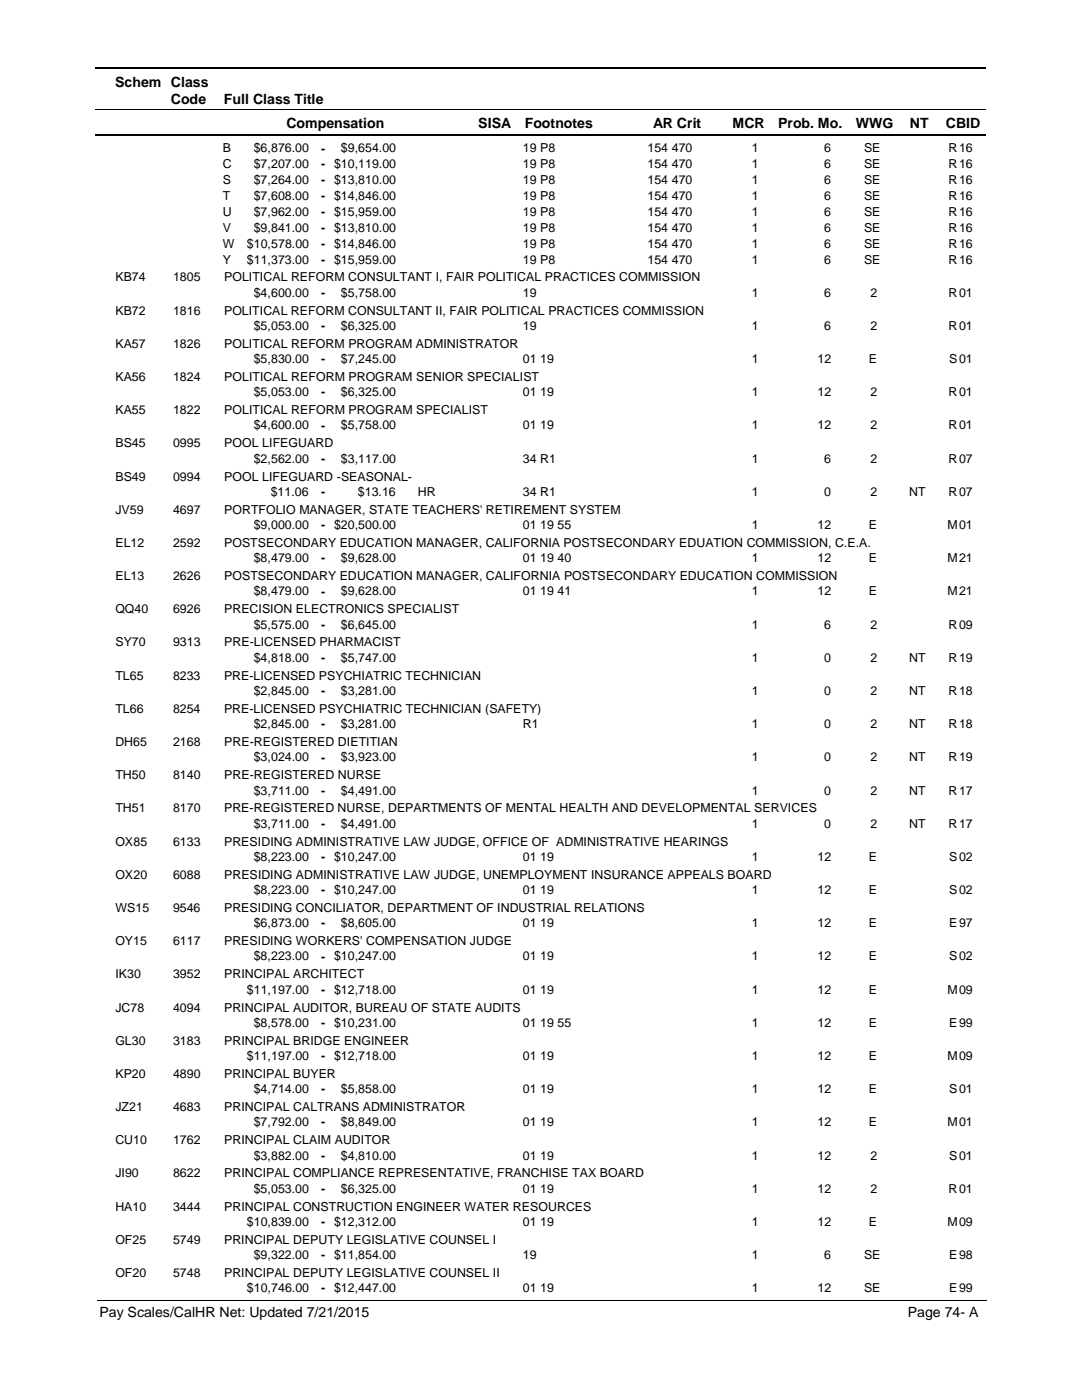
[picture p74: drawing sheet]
<svg xmlns="http://www.w3.org/2000/svg" width="216mm" height="279mm" viewBox="0 0 216 279" stroke-linecap="round" stroke-linejoin="round" font-family="sans-serif">
<defs><g id="words">
<g font-size="2.8">
<text x="23" y="17.3">Schem Class</text>
<text x="34.1" y="20.7">Code</text>
<text x="44.7" y="20.7">Full Class Title</text>
<text x="57.2" y="25.6">Compensation</text>
<text x="95.4" y="25.6">SISA</text>
<text x="104.7" y="25.6">Footnotes</text>
<text x="130.3" y="25.6">AR Crit</text>
<text x="146.2" y="25.6">MCR</text>
<text x="155.3" y="25.6">Prob. Mo.</text>
<text x="170.8" y="25.6">WWG</text>
<text x="181.5" y="25.6">NT</text>
<text x="188.7" y="25.6">CBID</text>
<text x="19.9" y="262.9">Pay Scales/CalHR Net: Updated 7/21/2015</text>
<text x="181.1" y="262.9">Page 74- A</text>
</g>
<g font-size="2.5">
<text x="44.5" y="33.6">C</text>
<text x="44.5" y="30.4">B</text>
<text x="50.6" y="30.4">$6,876.00</text>
<text x="50.6" y="33.6">$7,207.00</text>
<text x="64.1" y="30.4">-</text>
<text x="64.1" y="33.6">- $10,119.00</text>
<text x="68" y="30.4">$9,654.00</text>
<text x="104.3" y="30.4">19 P8</text>
<text x="104.3" y="33.6">19 P8</text>
<text x="129.2" y="30.4">154 470</text>
<text x="129.2" y="33.6">154 470</text>
<text x="150" y="30.4">1</text>
<text x="150" y="33.6">1</text>
<text x="164.5" y="30.4">6</text>
<text x="164.5" y="33.6">6</text>
<text x="172.4" y="30.4">SE</text>
<text x="172.4" y="33.6">SE</text>
<text x="189.3" y="30.4">R</text>
<text x="189.3" y="33.6">R</text>
<text x="191.4" y="30.4">16</text>
<text x="191.4" y="33.6">16</text>
<text x="44.5" y="36.8">S</text>
<text x="44.5" y="39.9">T</text>
<text x="50.6" y="36.8">$7,264.00</text>
<text x="50.6" y="39.9">$7,608.00</text>
<text x="64.1" y="36.8">- $13,810.00</text>
<text x="64.1" y="40">- $14,846.00</text>
<text x="104.3" y="36.8">19 P8</text>
<text x="104.3" y="39.9">19 P8</text>
<text x="129.2" y="36.8">154 470</text>
<text x="129.2" y="39.9">154 470</text>
<text x="150" y="36.8">1</text>
<text x="150" y="39.9">1</text>
<text x="164.5" y="36.8">6</text>
<text x="164.5" y="39.9">6</text>
<text x="172.4" y="36.8">SE</text>
<text x="172.4" y="39.9">SE</text>
<text x="189.3" y="36.8">R</text>
<text x="189.3" y="39.9">R</text>
<text x="191.4" y="36.8">16</text>
<text x="191.4" y="39.9">16</text>
<text x="44.5" y="43.1">U</text>
<text x="44.5" y="46.3">V</text>
<text x="50.6" y="43.1">$7,962.00</text>
<text x="50.6" y="46.3">$9,841.00</text>
<text x="64.1" y="43.1">- $15,959.00</text>
<text x="64.1" y="46.3">- $13,810.00</text>
<text x="104.3" y="46.3">19 P8</text>
<text x="104.3" y="43.1">19 P8</text>
<text x="129.2" y="46.3">154 470</text>
<text x="129.2" y="43.1">154 470</text>
<text x="150" y="46.3">1</text>
<text x="150" y="43.1">1</text>
<text x="164.5" y="43.1">6</text>
<text x="164.5" y="46.3">6</text>
<text x="172.4" y="46.3">SE</text>
<text x="172.4" y="43.1">SE</text>
<text x="189.3" y="46.3">R</text>
<text x="189.3" y="43.1">R</text>
<text x="191.4" y="43.1">16</text>
<text x="191.4" y="46.3">16</text>
<text x="44.5" y="49.4">W</text>
<text x="44.5" y="52.6">Y</text>
<text x="49.3" y="49.4">$10,578.00</text>
<text x="49.3" y="52.6">$11,373.00</text>
<text x="64.1" y="49.5">- $14,846.00</text>
<text x="64.1" y="52.6">- $15,959.00</text>
<text x="104.3" y="52.6">19 P8</text>
<text x="104.3" y="49.4">19 P8</text>
<text x="129.2" y="52.6">154 470</text>
<text x="129.2" y="49.4">154 470</text>
<text x="150" y="52.6">1</text>
<text x="150" y="49.4">1</text>
<text x="164.5" y="49.4">6</text>
<text x="164.5" y="52.6">6</text>
<text x="172.4" y="52.6">SE</text>
<text x="172.4" y="49.4">SE</text>
<text x="189.3" y="52.6">R</text>
<text x="189.3" y="49.4">R</text>
<text x="191.4" y="49.4">16</text>
<text x="191.4" y="52.6">16</text>
<text x="23" y="56.2">KB74</text>
<text x="34.5" y="56.2">1805</text>
<text x="44.7" y="56.2">POLITICAL REFORM CONSULTANT I, FAIR POLITICAL PRACTICES COMMISSION</text>
<text x="50.6" y="59.2">$4,600.00</text>
<text x="64.1" y="59.2">-</text>
<text x="68" y="59.2">$5,758.00</text>
<text x="104.3" y="59.2">19</text>
<text x="150" y="59.2">1</text>
<text x="164.5" y="59.2">6</text>
<text x="173.7" y="59.2">2</text>
<text x="189.3" y="59.2">R</text>
<text x="191.4" y="59.2">01</text>
<text x="23" y="62.8">KB72</text>
<text x="34.5" y="62.8">1816</text>
<text x="44.7" y="62.8">POLITICAL REFORM CONSULTANT II, FAIR POLITICAL PRACTICES COMMISSION</text>
<text x="50.6" y="65.8">$5,053.00</text>
<text x="64.1" y="65.9">-</text>
<text x="68" y="65.8">$6,325.00</text>
<text x="104.3" y="65.8">19</text>
<text x="150" y="65.8">1</text>
<text x="164.5" y="65.8">6</text>
<text x="173.7" y="65.8">2</text>
<text x="189.3" y="65.8">R</text>
<text x="191.4" y="65.8">01</text>
<text x="23" y="69.4">KA57</text>
<text x="34.5" y="69.4">1826</text>
<text x="44.7" y="69.4">POLITICAL REFORM PROGRAM ADMINISTRATOR</text>
<text x="23" y="76.1">KA56</text>
<text x="34.5" y="76.1">1824</text>
<text x="44.7" y="76.1">POLITICAL REFORM PROGRAM SENIOR SPECIALIST</text>
<text x="50.6" y="72.5">$5,830.00</text>
<text x="64.1" y="72.5">-</text>
<text x="68" y="72.5">$7,245.00</text>
<text x="104.3" y="72.5">01 19</text>
<text x="150" y="72.5">1</text>
<text x="163.1" y="72.5">12</text>
<text x="173.4" y="72.5">E</text>
<text x="189.4" y="72.5">S</text>
<text x="191.4" y="72.5">01</text>
<text x="23" y="82.7">KA55</text>
<text x="34.5" y="82.7">1822</text>
<text x="44.7" y="82.7">POLITICAL REFORM PROGRAM SPECIALIST</text>
<text x="50.6" y="79.1">$5,053.00</text>
<text x="64.1" y="79.1">-</text>
<text x="68" y="79.1">$6,325.00</text>
<text x="104.3" y="79.1">01 19</text>
<text x="150" y="79.1">1</text>
<text x="163.1" y="79.1">12</text>
<text x="173.7" y="79.1">2</text>
<text x="189.3" y="79.1">R</text>
<text x="191.4" y="79.1">01</text>
<text x="23" y="89.3">BS45</text>
<text x="34.5" y="89.3">0995</text>
<text x="44.7" y="89.3">POOL LIFEGUARD</text>
<text x="50.6" y="85.7">$4,600.00</text>
<text x="64.1" y="85.7">-</text>
<text x="68" y="85.7">$5,758.00</text>
<text x="104.3" y="85.7">01 19</text>
<text x="150" y="85.7">1</text>
<text x="163.1" y="85.7">12</text>
<text x="173.7" y="85.7">2</text>
<text x="189.3" y="85.7">R</text>
<text x="191.4" y="85.7">01</text>
<text x="23" y="95.9">BS49</text>
<text x="34.5" y="95.9">0994</text>
<text x="44.7" y="95.9">POOL LIFEGUARD -SEASONAL-</text>
<text x="50.6" y="92.4">$2,562.00</text>
<text x="64.1" y="92.4">-</text>
<text x="68" y="92.4">$3,117.00</text>
<text x="104.3" y="92.4">34 R1</text>
<text x="150" y="92.4">1</text>
<text x="164.5" y="92.4">6</text>
<text x="173.7" y="92.4">2</text>
<text x="189.3" y="92.4">R</text>
<text x="191.4" y="92.4">07</text>
<text x="54" y="99">$11.06</text>
<text x="64.1" y="99">-</text>
<text x="71.4" y="99">$13.16</text>
<text x="83.4" y="99">HR</text>
<text x="104.3" y="99">34 R1</text>
<text x="150" y="99">1</text>
<text x="164.5" y="99">0</text>
<text x="173.7" y="99">2</text>
<text x="181.4" y="99">NT</text>
<text x="189.3" y="99">R</text>
<text x="191.4" y="99">07</text>
<text x="23" y="102.5">JV59</text>
<text x="34.5" y="102.5">4697</text>
<text x="44.7" y="102.5">PORTFOLIO MANAGER, STATE TEACHERS' RETIREMENT SYSTEM</text>
<text x="50.6" y="105.6">$9,000.00</text>
<text x="64.1" y="105.6">- $20,500.00</text>
<text x="104.3" y="105.6">01 19 55</text>
<text x="150" y="105.6">1</text>
<text x="163.1" y="105.6">12</text>
<text x="173.4" y="105.6">E</text>
<text x="189.1" y="105.6">M</text>
<text x="191.4" y="105.6">01</text>
<text x="23" y="109.2">EL12</text>
<text x="34.5" y="109.2">2592</text>
<text x="44.7" y="109.2">POSTSECONDARY EDUCATION MANAGER, CALIFORNIA POSTSECONDARY EDUATION COMMISSION, C.E.A.</text>
<text x="50.6" y="112.2">$8,479.00</text>
<text x="64.1" y="112.2">-</text>
<text x="68" y="112.2">$9,628.00</text>
<text x="104.3" y="112.2">01 19 40</text>
<text x="150" y="112.2">1</text>
<text x="163.1" y="112.2">12</text>
<text x="173.4" y="112.2">E</text>
<text x="189.1" y="112.2">M</text>
<text x="191.4" y="112.2">21</text>
<text x="23" y="115.8">EL13</text>
<text x="34.5" y="115.8">2626</text>
<text x="44.7" y="115.8">POSTSECONDARY EDUCATION MANAGER, CALIFORNIA POSTSECONDARY EDUCATION COMMISSION</text>
<text x="50.6" y="118.8">$8,479.00</text>
<text x="64.1" y="118.9">-</text>
<text x="68" y="118.8">$9,628.00</text>
<text x="104.3" y="118.8">01 19 41</text>
<text x="150" y="118.8">1</text>
<text x="163.1" y="118.8">12</text>
<text x="173.4" y="118.8">E</text>
<text x="189.1" y="118.8">M</text>
<text x="191.4" y="118.8">21</text>
<text x="23" y="122.4">QQ40</text>
<text x="34.5" y="122.4">6926</text>
<text x="44.7" y="122.4">PRECISION ELECTRONICS SPECIALIST</text>
<text x="50.6" y="125.5">$5,575.00</text>
<text x="64.1" y="125.5">-</text>
<text x="68" y="125.5">$6,645.00</text>
<text x="150" y="125.5">1</text>
<text x="164.5" y="125.5">6</text>
<text x="173.7" y="125.5">2</text>
<text x="189.3" y="125.5">R</text>
<text x="191.4" y="125.5">09</text>
<text x="23" y="129">SY70</text>
<text x="34.5" y="129">9313</text>
<text x="44.7" y="129">PRE-LICENSED PHARMACIST</text>
<text x="23" y="135.7">TL65</text>
<text x="34.5" y="135.7">8233</text>
<text x="44.7" y="135.7">PRE-LICENSED PSYCHIATRIC TECHNICIAN</text>
<text x="50.6" y="132.1">$4,818.00</text>
<text x="64.1" y="132.1">-</text>
<text x="68" y="132.1">$5,747.00</text>
<text x="150" y="132.1">1</text>
<text x="164.5" y="132.1">0</text>
<text x="173.7" y="132.1">2</text>
<text x="181.4" y="132.1">NT</text>
<text x="189.3" y="132.1">R</text>
<text x="191.4" y="132.1">19</text>
<text x="23" y="142.3">TL66</text>
<text x="34.5" y="142.3">8254</text>
<text x="44.7" y="142.3">PRE-LICENSED PSYCHIATRIC TECHNICIAN (SAFETY)</text>
<text x="50.6" y="138.7">$2,845.00</text>
<text x="64.1" y="138.7">-</text>
<text x="68" y="138.7">$3,281.00</text>
<text x="150" y="138.7">1</text>
<text x="164.5" y="138.7">0</text>
<text x="173.7" y="138.7">2</text>
<text x="181.4" y="138.7">NT</text>
<text x="189.3" y="138.7">R</text>
<text x="191.4" y="138.7">18</text>
<text x="23" y="148.9">DH65</text>
<text x="34.5" y="148.9">2168</text>
<text x="44.7" y="148.9">PRE-REGISTERED DIETITIAN</text>
<text x="50.6" y="145.3">$2,845.00</text>
<text x="64.1" y="145.3">-</text>
<text x="68" y="145.3">$3,281.00</text>
<text x="104.3" y="145.3">R1</text>
<text x="150" y="145.3">1</text>
<text x="164.5" y="145.3">0</text>
<text x="173.7" y="145.3">2</text>
<text x="181.4" y="145.3">NT</text>
<text x="189.3" y="145.3">R</text>
<text x="191.4" y="145.3">18</text>
<text x="23" y="155.5">TH50</text>
<text x="34.5" y="155.5">8140</text>
<text x="44.7" y="155.5">PRE-REGISTERED NURSE</text>
<text x="50.6" y="152">$3,024.00</text>
<text x="64.1" y="152">-</text>
<text x="68" y="152">$3,923.00</text>
<text x="150" y="152">1</text>
<text x="164.5" y="152">0</text>
<text x="173.7" y="152">2</text>
<text x="181.4" y="152">NT</text>
<text x="189.3" y="152">R</text>
<text x="191.4" y="152">19</text>
<text x="50.6" y="158.6">$3,711.00</text>
<text x="64.1" y="158.6">-</text>
<text x="68" y="158.6">$4,491.00</text>
<text x="150" y="158.6">1</text>
<text x="164.5" y="158.6">0</text>
<text x="173.7" y="158.6">2</text>
<text x="181.4" y="158.6">NT</text>
<text x="189.3" y="158.6">R</text>
<text x="191.4" y="158.6">17</text>
<text x="23" y="162.1">TH51</text>
<text x="34.5" y="162.1">8170</text>
<text x="44.7" y="162.1">PRE-REGISTERED NURSE, DEPARTMENTS OF MENTAL HEALTH AND DEVELOPMENTAL SERVICES</text>
<text x="50.6" y="165.2">$3,711.00</text>
<text x="64.1" y="165.2">-</text>
<text x="68" y="165.2">$4,491.00</text>
<text x="150" y="165.2">1</text>
<text x="164.5" y="165.2">0</text>
<text x="173.7" y="165.2">2</text>
<text x="181.4" y="165.2">NT</text>
<text x="189.3" y="165.2">R</text>
<text x="191.4" y="165.2">17</text>
<text x="23" y="168.8">OX85</text>
<text x="34.5" y="168.8">6133</text>
<text x="44.7" y="168.8">PRESIDING ADMINISTRATIVE LAW JUDGE, OFFICE OF ADMINISTRATIVE HEARINGS</text>
<text x="50.6" y="171.8">$8,223.00</text>
<text x="64.1" y="171.9">- $10,247.00</text>
<text x="104.3" y="171.8">01 19</text>
<text x="150" y="171.8">1</text>
<text x="163.1" y="171.8">12</text>
<text x="173.4" y="171.8">E</text>
<text x="189.4" y="171.8">S</text>
<text x="191.4" y="171.8">02</text>
<text x="23" y="175.4">OX20</text>
<text x="34.5" y="175.4">6088</text>
<text x="44.7" y="175.4">PRESIDING ADMINISTRATIVE LAW JUDGE, UNEMPLOYMENT INSURANCE APPEALS BOARD</text>
<text x="50.6" y="178.4">$8,223.00</text>
<text x="64.1" y="178.5">- $10,247.00</text>
<text x="104.3" y="178.4">01 19</text>
<text x="150" y="178.4">1</text>
<text x="163.1" y="178.4">12</text>
<text x="173.4" y="178.4">E</text>
<text x="189.4" y="178.4">S</text>
<text x="191.4" y="178.4">02</text>
<text x="23" y="182">WS15</text>
<text x="34.5" y="182">9546</text>
<text x="44.7" y="182">PRESIDING CONCILIATOR, DEPARTMENT OF INDUSTRIAL RELATIONS</text>
<text x="50.6" y="185">$6,873.00</text>
<text x="64.1" y="185.1">-</text>
<text x="68" y="185">$8,605.00</text>
<text x="104.3" y="185">01 19</text>
<text x="150" y="185">1</text>
<text x="163.1" y="185">12</text>
<text x="173.4" y="185">E</text>
<text x="189.4" y="185">E</text>
<text x="191.4" y="185">97</text>
<text x="23" y="188.6">OY15</text>
<text x="34.5" y="188.6">6117</text>
<text x="44.7" y="188.6">PRESIDING WORKERS' COMPENSATION JUDGE</text>
<text x="50.6" y="191.7">$8,223.00</text>
<text x="64.1" y="191.7">- $10,247.00</text>
<text x="104.3" y="191.7">01 19</text>
<text x="150" y="191.7">1</text>
<text x="163.1" y="191.7">12</text>
<text x="173.4" y="191.7">E</text>
<text x="189.4" y="191.7">S</text>
<text x="191.4" y="191.7">02</text>
<text x="23" y="195.3">IK30</text>
<text x="34.5" y="195.3">3952</text>
<text x="44.7" y="195.3">PRINCIPAL ARCHITECT</text>
<text x="23" y="201.9">JC78</text>
<text x="34.5" y="201.9">4094</text>
<text x="44.7" y="201.9">PRINCIPAL AUDITOR, BUREAU OF STATE AUDITS</text>
<text x="49.3" y="198.3">$11,197.00</text>
<text x="64.1" y="198.3">- $12,718.00</text>
<text x="104.3" y="198.3">01 19</text>
<text x="150" y="198.3">1</text>
<text x="163.1" y="198.3">12</text>
<text x="173.4" y="198.3">E</text>
<text x="189.1" y="198.3">M</text>
<text x="191.4" y="198.3">09</text>
<text x="23" y="208.5">GL30</text>
<text x="34.5" y="208.5">3183</text>
<text x="44.7" y="208.5">PRINCIPAL BRIDGE ENGINEER</text>
<text x="50.6" y="204.9">$8,578.00</text>
<text x="64.1" y="204.9">- $10,231.00</text>
<text x="104.3" y="204.9">01 19 55</text>
<text x="150" y="204.9">1</text>
<text x="163.1" y="204.9">12</text>
<text x="173.4" y="204.9">E</text>
<text x="189.4" y="204.9">E</text>
<text x="191.4" y="204.9">99</text>
<text x="23" y="215.1">KP20</text>
<text x="34.5" y="215.1">4890</text>
<text x="44.7" y="215.1">PRINCIPAL BUYER</text>
<text x="49.3" y="211.6">$11,197.00</text>
<text x="64.1" y="211.6">- $12,718.00</text>
<text x="104.3" y="211.6">01 19</text>
<text x="150" y="211.6">1</text>
<text x="163.1" y="211.6">12</text>
<text x="173.4" y="211.6">E</text>
<text x="189.1" y="211.6">M</text>
<text x="191.4" y="211.6">09</text>
<text x="23" y="221.7">JZ21</text>
<text x="34.5" y="221.7">4683</text>
<text x="44.7" y="221.7">PRINCIPAL CALTRANS ADMINISTRATOR</text>
<text x="50.6" y="218.2">$4,714.00</text>
<text x="64.1" y="218.2">-</text>
<text x="68" y="218.2">$5,858.00</text>
<text x="104.3" y="218.2">01 19</text>
<text x="150" y="218.2">1</text>
<text x="163.1" y="218.2">12</text>
<text x="173.4" y="218.2">E</text>
<text x="189.4" y="218.2">S</text>
<text x="191.4" y="218.2">01</text>
<text x="50.6" y="224.8">$7,792.00</text>
<text x="64.1" y="224.8">-</text>
<text x="68" y="224.8">$8,849.00</text>
<text x="104.3" y="224.8">01 19</text>
<text x="150" y="224.8">1</text>
<text x="163.1" y="224.8">12</text>
<text x="173.4" y="224.8">E</text>
<text x="189.1" y="224.8">M</text>
<text x="191.4" y="224.8">01</text>
<text x="23" y="228.4">CU10</text>
<text x="34.5" y="228.4">1762</text>
<text x="44.7" y="228.4">PRINCIPAL CLAIM AUDITOR</text>
<text x="50.6" y="231.4">$3,882.00</text>
<text x="64.1" y="231.5">-</text>
<text x="68" y="231.4">$4,810.00</text>
<text x="104.3" y="231.4">01 19</text>
<text x="150" y="231.4">1</text>
<text x="163.1" y="231.4">12</text>
<text x="173.7" y="231.4">2</text>
<text x="189.4" y="231.4">S</text>
<text x="191.4" y="231.4">01</text>
<text x="23" y="235">JI90</text>
<text x="34.5" y="235">8622</text>
<text x="44.7" y="235">PRINCIPAL COMPLIANCE REPRESENTATIVE, FRANCHISE TAX BOARD</text>
<text x="50.6" y="238">$5,053.00</text>
<text x="64.1" y="238.1">-</text>
<text x="68" y="238">$6,325.00</text>
<text x="104.3" y="238">01 19</text>
<text x="150" y="238">1</text>
<text x="163.1" y="238">12</text>
<text x="173.7" y="238">2</text>
<text x="189.3" y="238">R</text>
<text x="191.4" y="238">01</text>
<text x="23" y="241.6">HA10</text>
<text x="34.5" y="241.6">3444</text>
<text x="44.7" y="241.6">PRINCIPAL CONSTRUCTION ENGINEER WATER RESOURCES</text>
<text x="49.3" y="244.6">$10,839.00</text>
<text x="64.1" y="244.7">- $12,312.00</text>
<text x="104.3" y="244.6">01 19</text>
<text x="150" y="244.6">1</text>
<text x="163.1" y="244.6">12</text>
<text x="173.4" y="244.6">E</text>
<text x="189.1" y="244.6">M</text>
<text x="191.4" y="244.6">09</text>
<text x="23" y="248.2">OF25</text>
<text x="34.5" y="248.2">5749</text>
<text x="44.7" y="248.2">PRINCIPAL DEPUTY LEGISLATIVE COUNSEL I</text>
<text x="50.6" y="251.3">$9,322.00</text>
<text x="64.1" y="251.3">- $11,854.00</text>
<text x="104.3" y="251.3">19</text>
<text x="150" y="251.3">1</text>
<text x="164.5" y="251.3">6</text>
<text x="172.4" y="251.3">SE</text>
<text x="189.4" y="251.3">E</text>
<text x="191.4" y="251.3">98</text>
<text x="23" y="254.9">OF20</text>
<text x="34.5" y="254.9">5748</text>
<text x="44.7" y="254.9">PRINCIPAL DEPUTY LEGISLATIVE COUNSEL II</text>
<text x="49.3" y="257.9">$10,746.00</text>
<text x="64.1" y="257.9">- $12,447.00</text>
<text x="104.3" y="257.9">01 19</text>
<text x="150" y="257.9">1</text>
<text x="163.1" y="257.9">12</text>
<text x="172.4" y="257.9">SE</text>
<text x="189.4" y="257.9">E</text>
<text x="191.4" y="257.9">99</text>
</g>
</g></defs>
<path d="M19 13.5h177.8M19 27h177.8" fill="none" stroke="#000" stroke-width=".36"/>
<path d="M19 21.8h177.8" fill="none" stroke="#000" stroke-width=".2"/>
<g fill="#fff">
<path d="M46.9 27.8h16.3v3h-16.3z"/>
<path d="M191 27.8h4.2v3h-4.2z"/>
<path d="M46.9 31h16.3v2.9h-16.3z"/>
<path d="M191 31h4.2v2.9h-4.2z"/>
<path d="M46.9 34.1h16.3v3h-16.3z"/>
<path d="M191 34.1h4.2v3h-4.2z"/>
<path d="M46.9 37.3h16.3v3h-16.3z"/>
<path d="M191 37.3h4.2v3h-4.2z"/>
<path d="M46.9 40.5h16.3v3h-16.3z"/>
<path d="M191 40.5h4.2v3h-4.2z"/>
<path d="M46.9 43.6h16.3v3h-16.3z"/>
<path d="M191 43.6h4.2v3h-4.2z"/>
<path d="M46.9 46.8h16.3v3h-16.3z"/>
<path d="M191 46.8h4.2v3h-4.2z"/>
<path d="M46.9 50h16.3v3h-16.3z"/>
<path d="M191 50h4.2v3h-4.2z"/>
<path d="M46.9 56.6h16.3v3h-16.3z"/>
<path d="M191 56.6h4.2v3h-4.2z"/>
<path d="M46.9 63.2h16.3v3h-16.3z"/>
<path d="M191 63.2h4.2v3h-4.2z"/>
<path d="M46.9 69.8h16.3v3h-16.3z"/>
<path d="M191 69.8h4.2v3h-4.2z"/>
<path d="M46.9 76.5h16.3v2.9h-16.3z"/>
<path d="M191 76.5h4.2v2.9h-4.2z"/>
<path d="M46.9 83.1h16.3v3h-16.3z"/>
<path d="M191 83.1h4.2v3h-4.2z"/>
<path d="M46.9 89.7h16.3v3h-16.3z"/>
<path d="M191 89.7h4.2v3h-4.2z"/>
<path d="M46.9 96.3h16.3v3h-16.3z"/>
<path d="M191 96.3h4.2v3h-4.2z"/>
<path d="M46.9 103h16.3v2.9h-16.3z"/>
<path d="M191 103h4.2v2.9h-4.2z"/>
<path d="M46.9 109.6h16.3v3h-16.3z"/>
<path d="M191 109.6h4.2v3h-4.2z"/>
<path d="M46.9 116.2h16.3v3h-16.3z"/>
<path d="M191 116.2h4.2v3h-4.2z"/>
<path d="M46.9 122.8h16.3v3h-16.3z"/>
<path d="M191 122.8h4.2v3h-4.2z"/>
<path d="M46.9 129.5h16.3v2.9h-16.3z"/>
<path d="M191 129.5h4.2v2.9h-4.2z"/>
<path d="M46.9 136.1h16.3v2.9h-16.3z"/>
<path d="M191 136.1h4.2v2.9h-4.2z"/>
<path d="M46.9 142.7h16.3v3h-16.3z"/>
<path d="M191 142.7h4.2v3h-4.2z"/>
<path d="M46.9 149.3h16.3v3h-16.3z"/>
<path d="M191 149.3h4.2v3h-4.2z"/>
<path d="M46.9 155.9h16.3v3h-16.3z"/>
<path d="M191 155.9h4.2v3h-4.2z"/>
<path d="M46.9 162.6h16.3v2.9h-16.3z"/>
<path d="M191 162.6h4.2v2.9h-4.2z"/>
<path d="M46.9 169.2h16.3v3h-16.3z"/>
<path d="M191 169.2h4.2v3h-4.2z"/>
<path d="M46.9 175.8h16.3v3h-16.3z"/>
<path d="M191 175.8h4.2v3h-4.2z"/>
<path d="M46.9 182.4h16.3v3h-16.3z"/>
<path d="M191 182.4h4.2v3h-4.2z"/>
<path d="M46.9 189.1h16.3v2.9h-16.3z"/>
<path d="M191 189.1h4.2v2.9h-4.2z"/>
<path d="M46.9 195.7h16.3v2.9h-16.3z"/>
<path d="M191 195.7h4.2v2.9h-4.2z"/>
<path d="M46.9 202.3h16.3v3h-16.3z"/>
<path d="M191 202.3h4.2v3h-4.2z"/>
<path d="M46.9 208.9h16.3v3h-16.3z"/>
<path d="M191 208.9h4.2v3h-4.2z"/>
<path d="M46.9 215.5h16.3v3h-16.3z"/>
<path d="M191 215.5h4.2v3h-4.2z"/>
<path d="M46.9 222.2h16.3v2.9h-16.3z"/>
<path d="M191 222.2h4.2v2.9h-4.2z"/>
<path d="M46.9 228.8h16.3v3h-16.3z"/>
<path d="M191 228.8h4.2v3h-4.2z"/>
<path d="M46.9 235.4h16.3v3h-16.3z"/>
<path d="M191 235.4h4.2v3h-4.2z"/>
<path d="M46.9 242h16.3v3h-16.3z"/>
<path d="M191 242h4.2v3h-4.2z"/>
<path d="M46.9 248.7h16.3v3h-16.3z"/>
<path d="M191 248.7h4.2v3h-4.2z"/>
<path d="M46.9 255.3h16.3v3h-16.3z"/>
<path d="M191 255.3h4.2v3h-4.2z"/>
</g>
<path d="M19.4 259.6h177.4" fill="none" stroke="#000" stroke-width=".2"/>
<use href="#words"/>
</svg>
